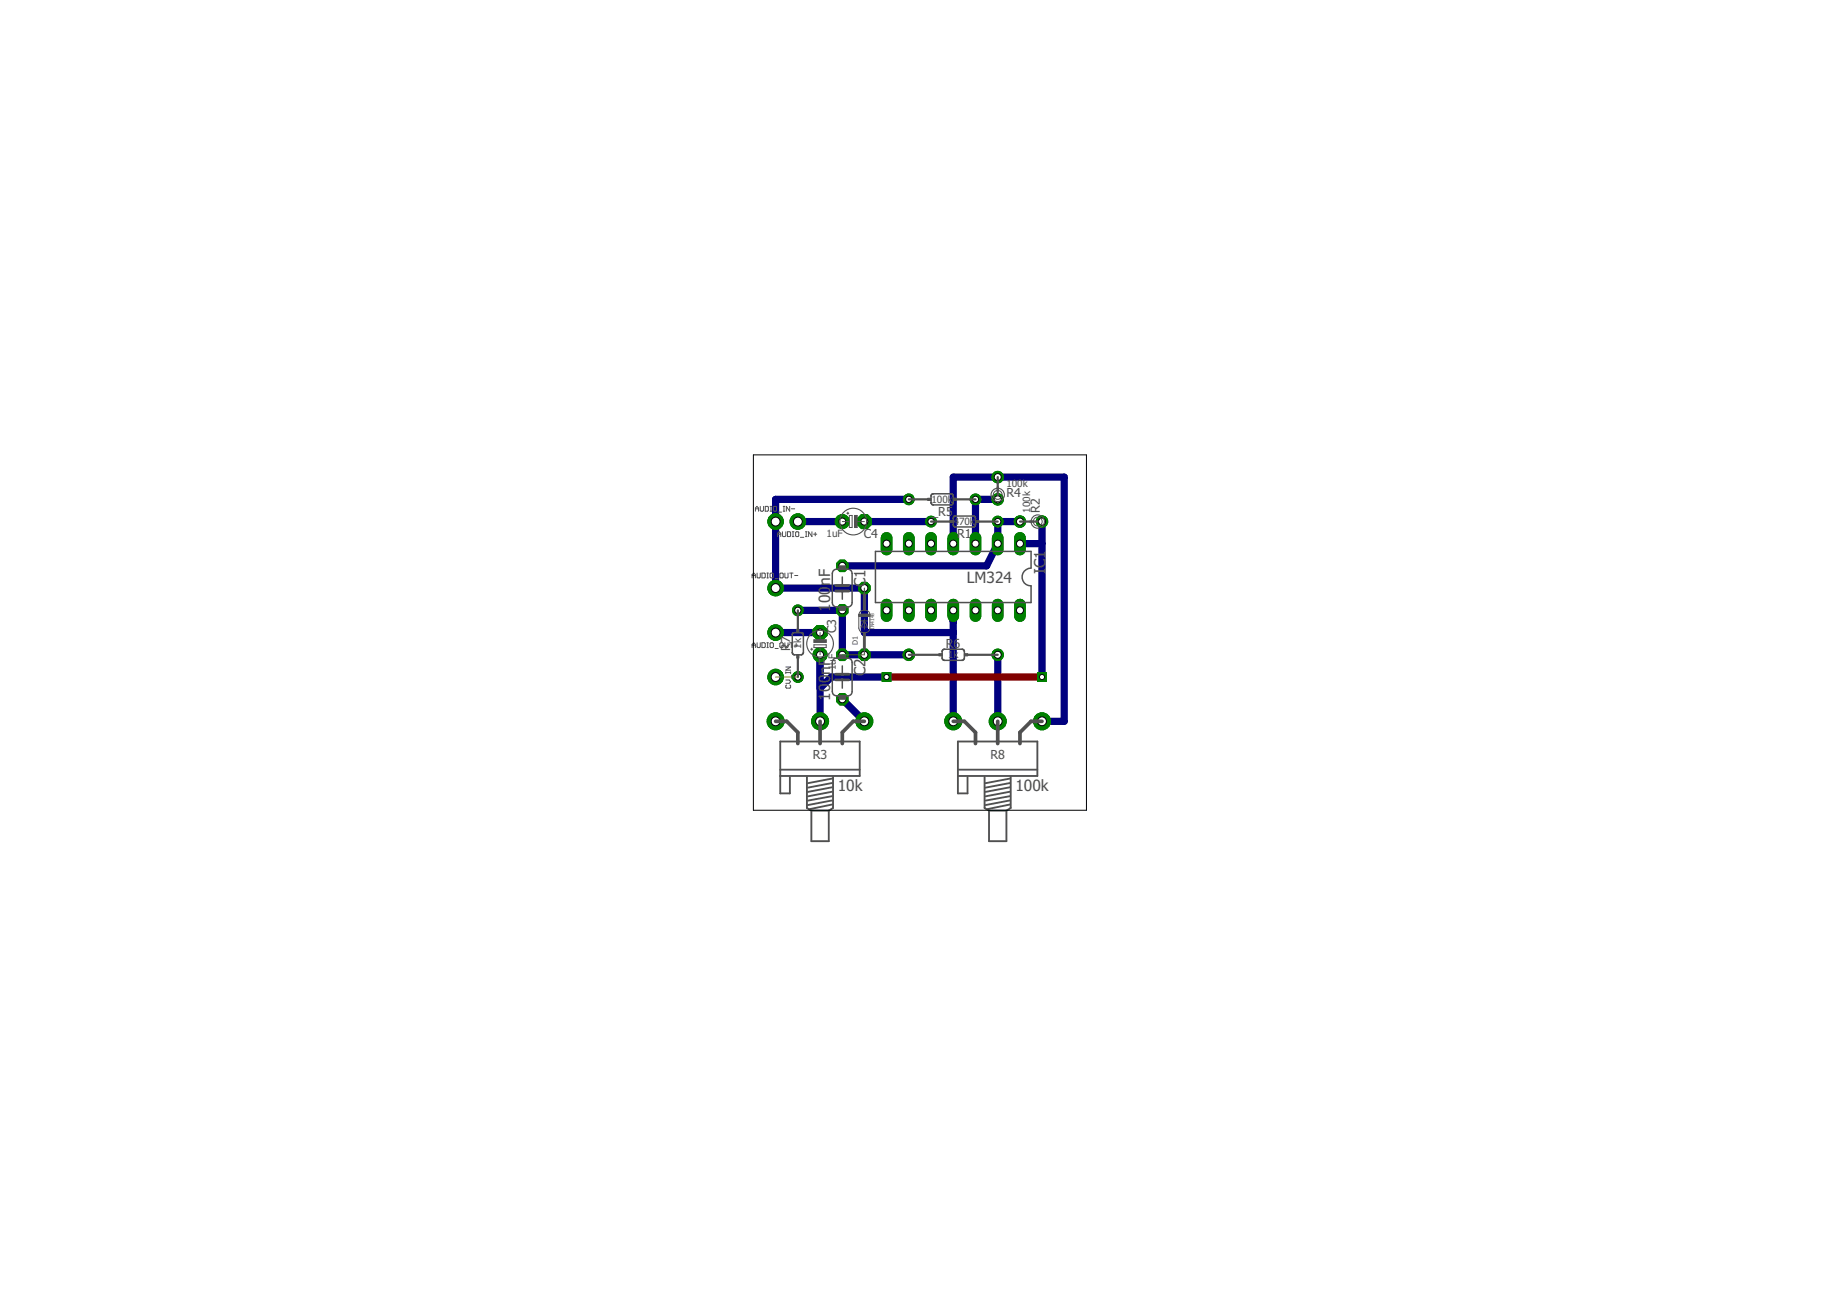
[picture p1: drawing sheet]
<svg xmlns="http://www.w3.org/2000/svg" width="210mm" height="148mm" viewBox="0 0 210 148" stroke-linecap="round" stroke-linejoin="round" font-family="sans-serif">
<defs><g id="words">
<g font-size="1.8" fill="#505050">
<text x="119.5" y="65.6" transform="rotate(-90 119.5 65.6)">IC1</text>
<text x="94.8" y="69.9" transform="rotate(-90 94.8 69.9)">100</text>
<text x="94.8" y="67" transform="rotate(-90 94.8 67)">nF</text>
<text x="98.9" y="67.1" transform="rotate(-90 98.9 67.1)">C1</text>
<text x="110.5" y="66.6">LM324</text>
<text x="98.9" y="77.2" transform="rotate(-90 98.9 77.2)">C2</text>
<text x="94.8" y="80" transform="rotate(-90 94.8 80)">100nF</text>
<text x="95.7" y="90.4">10k</text>
<text x="116" y="90.4">100k</text>
</g>
<g font-size="1.4" fill="#505050">
<text x="106.4" y="58.9">_R5</text>
<text x="115" y="56.8">R4</text>
<text x="118.8" y="58.6" transform="rotate(-90 118.8 58.6)">R2</text>
<text x="98.7" y="61.4">C4</text>
<text x="109.4" y="61.5">R1</text>
<text x="90.3" y="74.4" transform="rotate(-90 90.3 74.4)">R7</text>
<text x="95.5" y="72.3" transform="rotate(-90 95.5 72.3)">C3</text>
<text x="108.1" y="74">R</text>
<text x="109" y="74">6</text>
<text x="92.9" y="86.7">R3</text>
<text x="113.2" y="86.7">R8</text>
</g>
<g font-size="1.1" fill="#505050">
<text x="106.4" y="57.4">100k</text>
<text x="109" y="60">470k</text>
<text x="115" y="55.7">100k</text>
<text x="117.7" y="58.6" transform="rotate(-90 117.7 58.6)">100k</text>
<text x="94.5" y="61.4">1uF</text>
<text x="91.6" y="74.1" transform="rotate(-90 91.6 74.1)">1k</text>
<text x="95.5" y="76.6" transform="rotate(-90 95.5 76.6)">1uF</text>
<text x="108.3" y="75.2">1</text>
<text x="108.9" y="75.2">k</text>
</g>
<text font-size=".8" fill="#505050" x="98" y="73.7" transform="rotate(-90 98 73.7)">D1</text>
<text font-size=".6" fill="#505050" x="99.9" y="72" transform="rotate(-90 99.9 72)">1N4148</text>
</g></defs>
<g fill="none" stroke="#000080" stroke-width=".83">
<path d="M91.2 59.6h5M98.8 59.6h7.6M103.8 57h-15.2v10.2h10.2v5.1h10.1M114 57h-2.5v5.1M116.5 59.6h-2.5v2.5l-1.3 2.5h-16.5M119.1 59.6v17.7M88.6 72.3h5.1M91.2 69.7h5v5.1h7.6M93.7 74.8v7.6M96.2 79.9l2.6 2.5M101.3 77.3h-6.3l-1.3 1.3M108.9 71l-.1-.3v-.9l.1-.1v12.7"/>
<path d="M108.9 62.1v-7.6h12.7v27.9h-2.5M114 74.8v7.6M116.5 62.1h2.6"/>
</g>
<circle cx="91.2" cy="59.6" r=".89" fill="#008000" stroke="#008000" stroke-width=".11"/>
<circle cx="91.2" cy="59.6" r=".51" fill="#fff" stroke="#000" stroke-width=".11"/>
<circle cx="88.6" cy="72.3" r=".89" fill="#008000" stroke="#008000" stroke-width=".11"/>
<circle cx="88.6" cy="72.3" r=".51" fill="#fff" stroke="#000" stroke-width=".11"/>
<circle cx="96.2" cy="64.6" r=".71" fill="#008000" stroke="#008000" stroke-width=".11"/>
<circle cx="96.2" cy="64.6" r=".4" fill="#fff" stroke="#000" stroke-width=".11"/>
<circle cx="96.2" cy="69.7" r=".71" fill="#008000" stroke="#008000" stroke-width=".11"/>
<circle cx="96.2" cy="69.7" r=".4" fill="#fff" stroke="#000" stroke-width=".11"/>
<circle cx="96.2" cy="74.8" r=".71" fill="#008000" stroke="#008000" stroke-width=".11"/>
<circle cx="96.2" cy="74.8" r=".4" fill="#fff" stroke="#000" stroke-width=".11"/>
<circle cx="96.2" cy="79.9" r=".71" fill="#008000" stroke="#008000" stroke-width=".11"/>
<circle cx="96.2" cy="79.9" r=".4" fill="#fff" stroke="#000" stroke-width=".11"/>
<circle cx="88.6" cy="77.3" r=".89" fill="#008000" stroke="#008000" stroke-width=".11"/>
<circle cx="88.6" cy="77.3" r=".51" fill="#fff" stroke="#000" stroke-width=".11"/>
<circle cx="98.8" cy="67.2" r=".71" fill="#008000" stroke="#008000" stroke-width=".11"/>
<circle cx="98.8" cy="67.2" r=".4" fill="#fff" stroke="#000" stroke-width=".11"/>
<circle cx="98.8" cy="74.8" r=".71" fill="#008000" stroke="#008000" stroke-width=".11"/>
<circle cx="98.8" cy="74.8" r=".4" fill="#fff" stroke="#000" stroke-width=".11"/>
<path d="M116.5 61.4v1.4" fill="none" stroke="#008000" stroke-width="1.3"/>
<circle cx="116.5" cy="62.1" r=".4" fill="#fff" stroke="#000" stroke-width=".11"/>
<path d="M114 61.4v1.4" fill="none" stroke="#008000" stroke-width="1.3"/>
<circle cx="114" cy="62.1" r=".4" fill="#fff" stroke="#000" stroke-width=".11"/>
<path d="M101.3 61.4v1.4" fill="none" stroke="#008000" stroke-width="1.3"/>
<circle cx="101.3" cy="62.1" r=".4" fill="#fff" stroke="#000" stroke-width=".11"/>
<path d="M101.3 69.1v1.3" fill="none" stroke="#008000" stroke-width="1.3"/>
<circle cx="101.3" cy="69.7" r=".4" fill="#fff" stroke="#000" stroke-width=".11"/>
<path d="M111.5 61.4v1.4" fill="none" stroke="#008000" stroke-width="1.3"/>
<circle cx="111.5" cy="62.1" r=".4" fill="#fff" stroke="#000" stroke-width=".11"/>
<path d="M108.9 61.4v1.4" fill="none" stroke="#008000" stroke-width="1.3"/>
<circle cx="108.9" cy="62.1" r=".4" fill="#fff" stroke="#000" stroke-width=".11"/>
<path d="M103.8 61.4v1.4" fill="none" stroke="#008000" stroke-width="1.3"/>
<circle cx="103.8" cy="62.1" r=".4" fill="#fff" stroke="#000" stroke-width=".11"/>
<path d="M106.4 61.4v1.4" fill="none" stroke="#008000" stroke-width="1.3"/>
<circle cx="106.4" cy="62.1" r=".4" fill="#fff" stroke="#000" stroke-width=".11"/>
<path d="M103.8 69.1v1.3" fill="none" stroke="#008000" stroke-width="1.3"/>
<circle cx="103.8" cy="69.7" r=".4" fill="#fff" stroke="#000" stroke-width=".11"/>
<path d="M106.4 69.1v1.3" fill="none" stroke="#008000" stroke-width="1.3"/>
<circle cx="106.4" cy="69.7" r=".4" fill="#fff" stroke="#000" stroke-width=".11"/>
<path d="M108.9 69.1v1.3" fill="none" stroke="#008000" stroke-width="1.3"/>
<circle cx="108.9" cy="69.7" r=".4" fill="#fff" stroke="#000" stroke-width=".11"/>
<path d="M111.5 69.1v1.3" fill="none" stroke="#008000" stroke-width="1.3"/>
<circle cx="111.5" cy="69.7" r=".4" fill="#fff" stroke="#000" stroke-width=".11"/>
<path d="M114 69.1v1.3" fill="none" stroke="#008000" stroke-width="1.3"/>
<circle cx="114" cy="69.7" r=".4" fill="#fff" stroke="#000" stroke-width=".11"/>
<path d="M116.5 69.1v1.3" fill="none" stroke="#008000" stroke-width="1.3"/>
<circle cx="116.5" cy="69.7" r=".4" fill="#fff" stroke="#000" stroke-width=".11"/>
<circle cx="106.4" cy="59.6" r=".61" fill="#008000" stroke="#008000" stroke-width=".11"/>
<circle cx="106.4" cy="59.6" r=".36" fill="#fff" stroke="#000" stroke-width=".11"/>
<circle cx="114" cy="59.6" r=".61" fill="#008000" stroke="#008000" stroke-width=".11"/>
<circle cx="114" cy="59.6" r=".36" fill="#fff" stroke="#000" stroke-width=".11"/>
<circle cx="114" cy="57" r=".66" fill="#008000" stroke="#008000" stroke-width=".11"/>
<circle cx="114" cy="57" r=".4" fill="#fff" stroke="#000" stroke-width=".11"/>
<circle cx="114" cy="54.5" r=".66" fill="#008000" stroke="#008000" stroke-width=".11"/>
<circle cx="114" cy="54.5" r=".4" fill="#fff" stroke="#000" stroke-width=".11"/>
<circle cx="103.8" cy="57" r=".61" fill="#008000" stroke="#008000" stroke-width=".11"/>
<circle cx="103.8" cy="57" r=".36" fill="#fff" stroke="#000" stroke-width=".11"/>
<circle cx="111.5" cy="57" r=".61" fill="#008000" stroke="#008000" stroke-width=".11"/>
<circle cx="111.5" cy="57" r=".36" fill="#fff" stroke="#000" stroke-width=".11"/>
<circle cx="119.1" cy="59.6" r=".66" fill="#008000" stroke="#008000" stroke-width=".11"/>
<circle cx="119.1" cy="59.6" r=".4" fill="#fff" stroke="#000" stroke-width=".11"/>
<circle cx="116.5" cy="59.6" r=".66" fill="#008000" stroke="#008000" stroke-width=".11"/>
<circle cx="116.5" cy="59.6" r=".4" fill="#fff" stroke="#000" stroke-width=".11"/>
<circle cx="88.6" cy="82.4" r=".97" fill="#008000" stroke="#008000" stroke-width=".11"/>
<circle cx="88.6" cy="82.4" r=".51" fill="#fff" stroke="#000" stroke-width=".11"/>
<circle cx="93.7" cy="82.4" r=".97" fill="#008000" stroke="#008000" stroke-width=".11"/>
<circle cx="93.7" cy="82.4" r=".51" fill="#fff" stroke="#000" stroke-width=".11"/>
<circle cx="98.8" cy="82.4" r=".97" fill="#008000" stroke="#008000" stroke-width=".11"/>
<circle cx="98.8" cy="82.4" r=".51" fill="#fff" stroke="#000" stroke-width=".11"/>
<circle cx="103.8" cy="74.8" r=".66" fill="#008000" stroke="#008000" stroke-width=".11"/>
<circle cx="103.8" cy="74.8" r=".4" fill="#fff" stroke="#000" stroke-width=".11"/>
<circle cx="114" cy="74.8" r=".66" fill="#008000" stroke="#008000" stroke-width=".11"/>
<circle cx="114" cy="74.8" r=".4" fill="#fff" stroke="#000" stroke-width=".11"/>
<circle cx="91.2" cy="69.7" r=".61" fill="#008000" stroke="#008000" stroke-width=".11"/>
<circle cx="91.2" cy="69.7" r=".36" fill="#fff" stroke="#000" stroke-width=".11"/>
<circle cx="91.2" cy="77.3" r=".61" fill="#008000" stroke="#008000" stroke-width=".11"/>
<circle cx="91.2" cy="77.3" r=".36" fill="#fff" stroke="#000" stroke-width=".11"/>
<circle cx="108.9" cy="82.4" r=".97" fill="#008000" stroke="#008000" stroke-width=".11"/>
<circle cx="108.9" cy="82.4" r=".51" fill="#fff" stroke="#000" stroke-width=".11"/>
<circle cx="114" cy="82.4" r=".97" fill="#008000" stroke="#008000" stroke-width=".11"/>
<circle cx="114" cy="82.4" r=".51" fill="#fff" stroke="#000" stroke-width=".11"/>
<circle cx="119.1" cy="82.4" r=".97" fill="#008000" stroke="#008000" stroke-width=".11"/>
<circle cx="119.1" cy="82.4" r=".51" fill="#fff" stroke="#000" stroke-width=".11"/>
<circle cx="93.7" cy="72.3" r=".87" fill="#008000" stroke="#008000" stroke-width=".11"/>
<circle cx="93.7" cy="72.3" r=".4" fill="#fff" stroke="#000" stroke-width=".11"/>
<circle cx="93.7" cy="74.8" r=".8" fill="#008000" stroke="#008000" stroke-width=".11"/>
<circle cx="93.7" cy="74.8" r=".4" fill="#fff" stroke="#000" stroke-width=".11"/>
<circle cx="98.8" cy="59.6" r=".87" fill="#008000" stroke="#008000" stroke-width=".11"/>
<circle cx="98.8" cy="59.6" r=".4" fill="#fff" stroke="#000" stroke-width=".11"/>
<circle cx="96.2" cy="59.6" r=".8" fill="#008000" stroke="#008000" stroke-width=".11"/>
<circle cx="96.2" cy="59.6" r=".4" fill="#fff" stroke="#000" stroke-width=".11"/>
<circle cx="88.6" cy="59.6" r=".89" fill="#008000" stroke="#008000" stroke-width=".11"/>
<circle cx="88.6" cy="59.6" r=".51" fill="#fff" stroke="#000" stroke-width=".11"/>
<circle cx="88.6" cy="67.2" r=".89" fill="#008000" stroke="#008000" stroke-width=".11"/>
<circle cx="88.6" cy="67.2" r=".51" fill="#fff" stroke="#000" stroke-width=".11"/>
<path d="M100.8 76.8h1v1.1h-1z" fill="#008000" stroke="#008000" stroke-width=".11"/>
<circle cx="101.3" cy="77.3" r=".3" fill="#fff" stroke="#000" stroke-width=".11"/>
<path d="M118.6 76.8h1v1.1h-1z" fill="#008000" stroke="#008000" stroke-width=".11"/>
<circle cx="119.1" cy="77.3" r=".3" fill="#fff" stroke="#000" stroke-width=".11"/>
<path d="M101.3 77.3h17.8" fill="none" stroke="#800000" stroke-width=".83"/>
<circle cx="91.2" cy="59.6" r=".89" fill="#008000" stroke="#008000" stroke-width=".11"/>
<circle cx="91.2" cy="59.6" r=".51" fill="#fff" stroke="#000" stroke-width=".11"/>
<circle cx="88.6" cy="72.3" r=".89" fill="#008000" stroke="#008000" stroke-width=".11"/>
<circle cx="88.6" cy="72.3" r=".51" fill="#fff" stroke="#000" stroke-width=".11"/>
<circle cx="96.2" cy="64.6" r=".71" fill="#008000" stroke="#008000" stroke-width=".11"/>
<circle cx="96.2" cy="64.6" r=".4" fill="#fff" stroke="#000" stroke-width=".11"/>
<circle cx="96.2" cy="69.7" r=".71" fill="#008000" stroke="#008000" stroke-width=".11"/>
<circle cx="96.2" cy="69.7" r=".4" fill="#fff" stroke="#000" stroke-width=".11"/>
<circle cx="96.2" cy="74.8" r=".71" fill="#008000" stroke="#008000" stroke-width=".11"/>
<circle cx="96.2" cy="74.8" r=".4" fill="#fff" stroke="#000" stroke-width=".11"/>
<circle cx="96.2" cy="79.9" r=".71" fill="#008000" stroke="#008000" stroke-width=".11"/>
<circle cx="96.2" cy="79.9" r=".4" fill="#fff" stroke="#000" stroke-width=".11"/>
<circle cx="88.6" cy="77.3" r=".89" fill="#008000" stroke="#008000" stroke-width=".11"/>
<circle cx="88.6" cy="77.3" r=".51" fill="#fff" stroke="#000" stroke-width=".11"/>
<circle cx="98.8" cy="67.2" r=".71" fill="#008000" stroke="#008000" stroke-width=".11"/>
<circle cx="98.8" cy="67.2" r=".4" fill="#fff" stroke="#000" stroke-width=".11"/>
<circle cx="98.8" cy="74.8" r=".71" fill="#008000" stroke="#008000" stroke-width=".11"/>
<circle cx="98.8" cy="74.8" r=".4" fill="#fff" stroke="#000" stroke-width=".11"/>
<path d="M116.5 61.4v1.4" fill="none" stroke="#008000" stroke-width="1.3"/>
<circle cx="116.5" cy="62.1" r=".4" fill="#fff" stroke="#000" stroke-width=".11"/>
<path d="M114 61.4v1.4" fill="none" stroke="#008000" stroke-width="1.3"/>
<circle cx="114" cy="62.1" r=".4" fill="#fff" stroke="#000" stroke-width=".11"/>
<path d="M101.3 61.4v1.4" fill="none" stroke="#008000" stroke-width="1.3"/>
<circle cx="101.3" cy="62.1" r=".4" fill="#fff" stroke="#000" stroke-width=".11"/>
<path d="M101.3 69.1v1.3" fill="none" stroke="#008000" stroke-width="1.3"/>
<circle cx="101.3" cy="69.7" r=".4" fill="#fff" stroke="#000" stroke-width=".11"/>
<path d="M111.5 61.4v1.4" fill="none" stroke="#008000" stroke-width="1.3"/>
<circle cx="111.5" cy="62.1" r=".4" fill="#fff" stroke="#000" stroke-width=".11"/>
<path d="M108.9 61.4v1.4" fill="none" stroke="#008000" stroke-width="1.3"/>
<circle cx="108.9" cy="62.1" r=".4" fill="#fff" stroke="#000" stroke-width=".11"/>
<path d="M103.8 61.4v1.4" fill="none" stroke="#008000" stroke-width="1.3"/>
<circle cx="103.8" cy="62.1" r=".4" fill="#fff" stroke="#000" stroke-width=".11"/>
<path d="M106.4 61.4v1.4" fill="none" stroke="#008000" stroke-width="1.3"/>
<circle cx="106.4" cy="62.1" r=".4" fill="#fff" stroke="#000" stroke-width=".11"/>
<path d="M103.8 69.1v1.3" fill="none" stroke="#008000" stroke-width="1.3"/>
<circle cx="103.8" cy="69.7" r=".4" fill="#fff" stroke="#000" stroke-width=".11"/>
<path d="M106.4 69.1v1.3" fill="none" stroke="#008000" stroke-width="1.3"/>
<circle cx="106.4" cy="69.7" r=".4" fill="#fff" stroke="#000" stroke-width=".11"/>
<path d="M108.9 69.1v1.3" fill="none" stroke="#008000" stroke-width="1.3"/>
<circle cx="108.9" cy="69.7" r=".4" fill="#fff" stroke="#000" stroke-width=".11"/>
<path d="M111.5 69.1v1.3" fill="none" stroke="#008000" stroke-width="1.3"/>
<circle cx="111.5" cy="69.7" r=".4" fill="#fff" stroke="#000" stroke-width=".11"/>
<path d="M114 69.1v1.3" fill="none" stroke="#008000" stroke-width="1.3"/>
<circle cx="114" cy="69.7" r=".4" fill="#fff" stroke="#000" stroke-width=".11"/>
<path d="M116.5 69.1v1.3" fill="none" stroke="#008000" stroke-width="1.3"/>
<circle cx="116.5" cy="69.7" r=".4" fill="#fff" stroke="#000" stroke-width=".11"/>
<circle cx="106.4" cy="59.6" r=".61" fill="#008000" stroke="#008000" stroke-width=".11"/>
<circle cx="106.4" cy="59.6" r=".36" fill="#fff" stroke="#000" stroke-width=".11"/>
<circle cx="114" cy="59.6" r=".61" fill="#008000" stroke="#008000" stroke-width=".11"/>
<circle cx="114" cy="59.6" r=".36" fill="#fff" stroke="#000" stroke-width=".11"/>
<circle cx="114" cy="57" r=".66" fill="#008000" stroke="#008000" stroke-width=".11"/>
<circle cx="114" cy="57" r=".4" fill="#fff" stroke="#000" stroke-width=".11"/>
<circle cx="114" cy="54.5" r=".66" fill="#008000" stroke="#008000" stroke-width=".11"/>
<circle cx="114" cy="54.5" r=".4" fill="#fff" stroke="#000" stroke-width=".11"/>
<circle cx="103.8" cy="57" r=".61" fill="#008000" stroke="#008000" stroke-width=".11"/>
<circle cx="103.8" cy="57" r=".36" fill="#fff" stroke="#000" stroke-width=".11"/>
<circle cx="111.5" cy="57" r=".61" fill="#008000" stroke="#008000" stroke-width=".11"/>
<circle cx="111.5" cy="57" r=".36" fill="#fff" stroke="#000" stroke-width=".11"/>
<circle cx="119.1" cy="59.6" r=".66" fill="#008000" stroke="#008000" stroke-width=".11"/>
<circle cx="119.1" cy="59.6" r=".4" fill="#fff" stroke="#000" stroke-width=".11"/>
<circle cx="116.5" cy="59.6" r=".66" fill="#008000" stroke="#008000" stroke-width=".11"/>
<circle cx="116.5" cy="59.6" r=".4" fill="#fff" stroke="#000" stroke-width=".11"/>
<circle cx="88.6" cy="82.4" r=".97" fill="#008000" stroke="#008000" stroke-width=".11"/>
<circle cx="88.6" cy="82.4" r=".51" fill="#fff" stroke="#000" stroke-width=".11"/>
<circle cx="93.7" cy="82.4" r=".97" fill="#008000" stroke="#008000" stroke-width=".11"/>
<circle cx="93.7" cy="82.4" r=".51" fill="#fff" stroke="#000" stroke-width=".11"/>
<circle cx="98.8" cy="82.4" r=".97" fill="#008000" stroke="#008000" stroke-width=".11"/>
<circle cx="98.8" cy="82.4" r=".51" fill="#fff" stroke="#000" stroke-width=".11"/>
<circle cx="103.8" cy="74.8" r=".66" fill="#008000" stroke="#008000" stroke-width=".11"/>
<circle cx="103.8" cy="74.8" r=".4" fill="#fff" stroke="#000" stroke-width=".11"/>
<circle cx="114" cy="74.8" r=".66" fill="#008000" stroke="#008000" stroke-width=".11"/>
<circle cx="114" cy="74.8" r=".4" fill="#fff" stroke="#000" stroke-width=".11"/>
<circle cx="91.2" cy="69.7" r=".61" fill="#008000" stroke="#008000" stroke-width=".11"/>
<circle cx="91.2" cy="69.7" r=".36" fill="#fff" stroke="#000" stroke-width=".11"/>
<circle cx="91.2" cy="77.3" r=".61" fill="#008000" stroke="#008000" stroke-width=".11"/>
<circle cx="91.2" cy="77.3" r=".36" fill="#fff" stroke="#000" stroke-width=".11"/>
<circle cx="108.9" cy="82.4" r=".97" fill="#008000" stroke="#008000" stroke-width=".11"/>
<circle cx="108.9" cy="82.4" r=".51" fill="#fff" stroke="#000" stroke-width=".11"/>
<circle cx="114" cy="82.4" r=".97" fill="#008000" stroke="#008000" stroke-width=".11"/>
<circle cx="114" cy="82.4" r=".51" fill="#fff" stroke="#000" stroke-width=".11"/>
<circle cx="119.1" cy="82.4" r=".97" fill="#008000" stroke="#008000" stroke-width=".11"/>
<circle cx="119.1" cy="82.4" r=".51" fill="#fff" stroke="#000" stroke-width=".11"/>
<circle cx="93.7" cy="72.3" r=".87" fill="#008000" stroke="#008000" stroke-width=".11"/>
<circle cx="93.7" cy="72.3" r=".4" fill="#fff" stroke="#000" stroke-width=".11"/>
<circle cx="93.7" cy="74.8" r=".8" fill="#008000" stroke="#008000" stroke-width=".11"/>
<circle cx="93.7" cy="74.8" r=".4" fill="#fff" stroke="#000" stroke-width=".11"/>
<circle cx="98.8" cy="59.6" r=".87" fill="#008000" stroke="#008000" stroke-width=".11"/>
<circle cx="98.8" cy="59.6" r=".4" fill="#fff" stroke="#000" stroke-width=".11"/>
<circle cx="96.2" cy="59.6" r=".8" fill="#008000" stroke="#008000" stroke-width=".11"/>
<circle cx="96.2" cy="59.6" r=".4" fill="#fff" stroke="#000" stroke-width=".11"/>
<circle cx="88.6" cy="59.6" r=".89" fill="#008000" stroke="#008000" stroke-width=".11"/>
<circle cx="88.6" cy="59.6" r=".51" fill="#fff" stroke="#000" stroke-width=".11"/>
<circle cx="88.6" cy="67.2" r=".89" fill="#008000" stroke="#008000" stroke-width=".11"/>
<circle cx="88.6" cy="67.2" r=".51" fill="#fff" stroke="#000" stroke-width=".11"/>
<path d="M100.8 76.8h1v1.1h-1z" fill="#008000" stroke="#008000" stroke-width=".11"/>
<circle cx="101.3" cy="77.3" r=".3" fill="#fff" stroke="#000" stroke-width=".11"/>
<path d="M118.6 76.8h1v1.1h-1z" fill="#008000" stroke="#008000" stroke-width=".11"/>
<circle cx="119.1" cy="77.3" r=".3" fill="#fff" stroke="#000" stroke-width=".11"/>
<g fill="none" stroke="#505050" stroke-width=".11">
<path d="M86.3 58.4v-.4l.2-.2 .2 .2v.4M86.3 58.1h.4M86.9 57.8v.5l.1 .1 .2-.1v-.5M87.4 57.8h.3l.1 .1v.4l-.1 .1h-.3zM88 58.4h.2M88 57.8h.2M88.1 57.8v.6M88.5 57.8l.2 .1v.4l-.1 .1-.2-.1v-.4zM88.9 58.5h.4M89.5 58.4h.2M89.5 57.8h.2M89.6 57.8v.6"/>
<path d="M90.2 57.8v.6l-.3-.6v.6M90.4 58.1h.4M96.2 59.6h.8M96.8 58.6h.2M96.9 58.5v.3M97 58.9h.4v1.4h-.4zM97.6 58.9h.3v1.4h-.3zM97.9 59.6h.9M85.9 66v-.4l.2-.1 .2 .1v.4M85.9 74v-.4l.2-.2 .2 .2v.4M85.9 73.7h.4M85.9 65.7h.4"/>
<path d="M86.5 65.5v.4l.1 .1 .3-.1v-.4M86.5 73.4v.5l.1 .1 .3-.1v-.5M87.1 73.4l.3 .1v.4l-.1 .1h-.2zM87.1 65.5l.3 .1v.3l-.1 .1h-.2zM87.6 74h.2M87.6 73.4h.2M87.6 66h.2M87.6 65.5h.2M87.7 65.5v.5M87.7 73.4v.6M88 73.5l.1-.1 .3 .1v.4l-.1 .1-.3-.1zM88 65.6l.1-.1 .3 .1v.3l-.1 .1-.3-.1z"/>
<path d="M88.6 74.1h.3M88.6 66.1h.3M88.9 61.3v-.4l.1-.2 .2 .2v.4M88.9 61h.3M89.1 73.5l.1-.1 .3 .1v.4l-.1 .1-.3-.1zM89.1 65.6l.1-.1 .3 .1v.3l-.1 .1-.3-.1zM89.4 60.7v.5l.1 .1 .3-.1v-.5M89.7 73.4v.5l.1 .1 .2-.1v-.5M89.7 65.5v.4l.1 .1 .2-.1v-.4M89.8 76.8v.1M89.8 77.7h.4l.1 .2-.1 .2h-.4M89.8 76.8h.5"/>
<path d="M89.8 76.2h.5l-.5 .4h.5M89.9 78.3h-.1l.1 .3h.4v-.1v-.2M90 60.7h.3v.1v.4v.1h-.3zM90.2 73.4h.4M90.2 65.5h.4M90.3 76.8v.1M90.4 65.5v.5M90.4 73.4v.6M90.4 77.1v.4M90.5 61.3h.2M90.5 60.7h.2M90.6 60.7v.6"/>
<path d="M90.8 73.7h.4M90.8 65.7h.4M90.9 60.8l.1-.1 .3 .1v.4l-.1 .1-.3-.1zM91 73.5v.4M91.5 61.4h.3M92 61.3h.2M92 60.7h.2M92.1 60.7v.6M92.6 74.2h.3M92.8 74v.3M92.8 60.7v.6l-.4-.6v.6M93 61h.3"/>
<path d="M93 73.7h1.4v.3h-1.4zM93 73.1h1.4v.3h-1.4zM93.2 60.8v.4M93.7 72.3v.8M93.7 74v.8M98.2 69.9a.67 .67 0 0 1 1.2 .3v1.6a.65 .65 0 0 1-.6 .5 .65 .65 0 0 1-.7-.5v-1.6zM98.4 70.9h.7M98.8 70.7v1.2M98.8 70.9l.3 .7h-.7z"/>
<circle cx="114" cy="56.5" r=".51"/>
<circle cx="118.6" cy="59.6" r=".51"/>
</g>
<path d="M106.5 56.5l.1-.1h2.2l.1 .3v.8l-.2 .2h-2.2l-.1-.3v-.7zM109 59l.1-.1h2.2l.2 .3-.1 .8-.1 .2h-2.2l-.2-.2zM90.6 72.3h.9l.3 .1v2.1l-.2 .3h-.8l-.2-.2zM95.2 65.2l.2-.2h1.5a.5 .5 0 0 1 .5 .5v3.3a.49 .49 0 0 1-.5 .5h-1.3a.5 .5 0 0 1-.5-.5v-3.3zM95.3 75.3l.3-.1h1.3a.46 .46 0 0 1 .5 .5v3.3a.49 .49 0 0 1-.5 .5h-1.3a.5 .5 0 0 1-.5-.5v-3.3zM96.2 65.9v1M96.2 67.5v1M96.2 76.1v.9M96.2 77.7v.9M100 63h17.8v1.9a1.02 1.02 0 0 0-1 1 1.02 1.02 0 0 0 1 1v1.9h-17.8zM107.7 74.2h.2h2.1l.2 .2v.9l-.3 .1h-2.1l-.1-.2v-.8z" fill="none" stroke="#505050" stroke-width=".17"/>
<path d="M95.5 66.9h1.5M95.5 67.5h1.5M95.5 77h1.5M95.5 77.7h1.5" fill="none" stroke="#505050" stroke-width=".32"/>
<g fill="none" stroke="#505050" stroke-width=".13">
<path d="M98.8 67.2v.6M98.8 74.2v.6"/>
<circle cx="97.5" cy="59.6" r="1.52"/>
<circle cx="114" cy="56.5" r=".76"/>
<circle cx="118.6" cy="59.6" r=".76"/>
<circle cx="93.7" cy="73.5" r="1.52"/>
</g>
<g fill="#505050" stroke="#505050" stroke-width=".11">
<path d="M98.7 72.3h.2v1.8h-.2z"/>
<path d="M98.1 70.2h1.3v.2h-1.3z"/>
<path d="M98.7 67.8h.2v1.9h-.2z"/>
<path d="M111.5 59.5h.3v.2h-.3z"/>
<path d="M108.5 59.5h.4v.2h-.4z"/>
<path d="M108.9 56.9h.4v.3h-.4z"/>
<path d="M106 56.9h.4v.3h-.4z"/>
<path d="M110.2 74.7h.4v.2h-.4z"/>
<path d="M107.3 74.7h.4v.2h-.4z"/>
<path d="M91 74.8h.3v.4h-.3z"/>
<path d="M91 71.9h.3v.4h-.3z"/>
<path d="M93 73.1h1.4v.2h-1.4z"/>
<path d="M97.7 58.9h.2v1.4h-.2z"/>
<path d="M95.9 69.3h.7v.4h-.7z"/>
<path d="M95.9 64.6h.7v.4h-.7z"/>
<path d="M95.9 79.5h.7v.4h-.7z"/>
<path d="M95.9 74.8h.7v.4h-.7z"/>
</g>
<path d="M103.8 57h2.2M106.4 59.6h2.1M109.3 57h2.2M111.8 59.6h2.2M114 54.5v2M116.5 59.6h2.1M91.2 69.7v2.2M91.2 75.2v2.1M103.8 74.8h3.5M110.6 74.8h3.4" fill="none" stroke="#505050" stroke-width=".25"/>
<g fill="none" stroke="#505050" stroke-width=".21">
<path d="M89.2 88.6h9v-3.9h-9v5.9h1.1v-1.8M89.2 87.9h9M92.2 88.8v3.5l.5 .3M92.7 92.6v3.5h2v-3.5M92.7 92.6h2M95.1 91.4l-2.8 .6M95.1 91l-2.8 .5M95.1 90.4l-2.8 .6M95.1 89.9l-2.8 .6M95.1 89.5l-2.8 .5M95.1 88.9l-2.8 .6M95.1 91.9l-2.6 .5"/>
<path d="M95.2 88.8v3.5l-.5 .3M109.5 88.6h9v-3.9h-9v5.9h1.1v-1.8M109.5 87.9h9M112.5 88.8v3.5l.5 .3M113 92.6h2M113 92.6v3.5h2v-3.5M115.4 91.4l-2.8 .6M115.4 91l-2.8 .5M115.4 90.4l-2.8 .6M115.4 89.9l-2.8 .6M115.4 89.5l-2.8 .5M115.4 88.9l-2.8 .6"/>
<path d="M115.4 91.9l-2.6 .5M115.5 88.8v3.5l-.5 .3"/>
</g>
<path d="M88.6 82.4h1.3l1.3 1.3v1.2M93.7 82.4v2.5M98.8 82.4h-1.3l-1.3 1.3v1.2M108.9 82.4h1.3l1.3 1.3v1.2M114 82.4v2.5M119.1 82.4h-1.3l-1.3 1.3v1.2" fill="none" stroke="#505050" stroke-width=".42"/>
<path d="M88.6 77.3h2.6M96.2 74.8h2.6" fill="none" stroke="#808000" stroke-width=".11"/>
<path d="M86.1 52h38v40.6h-38z" fill="none" stroke="#000" stroke-width=".11"/>
<use href="#words"/>
</svg>
